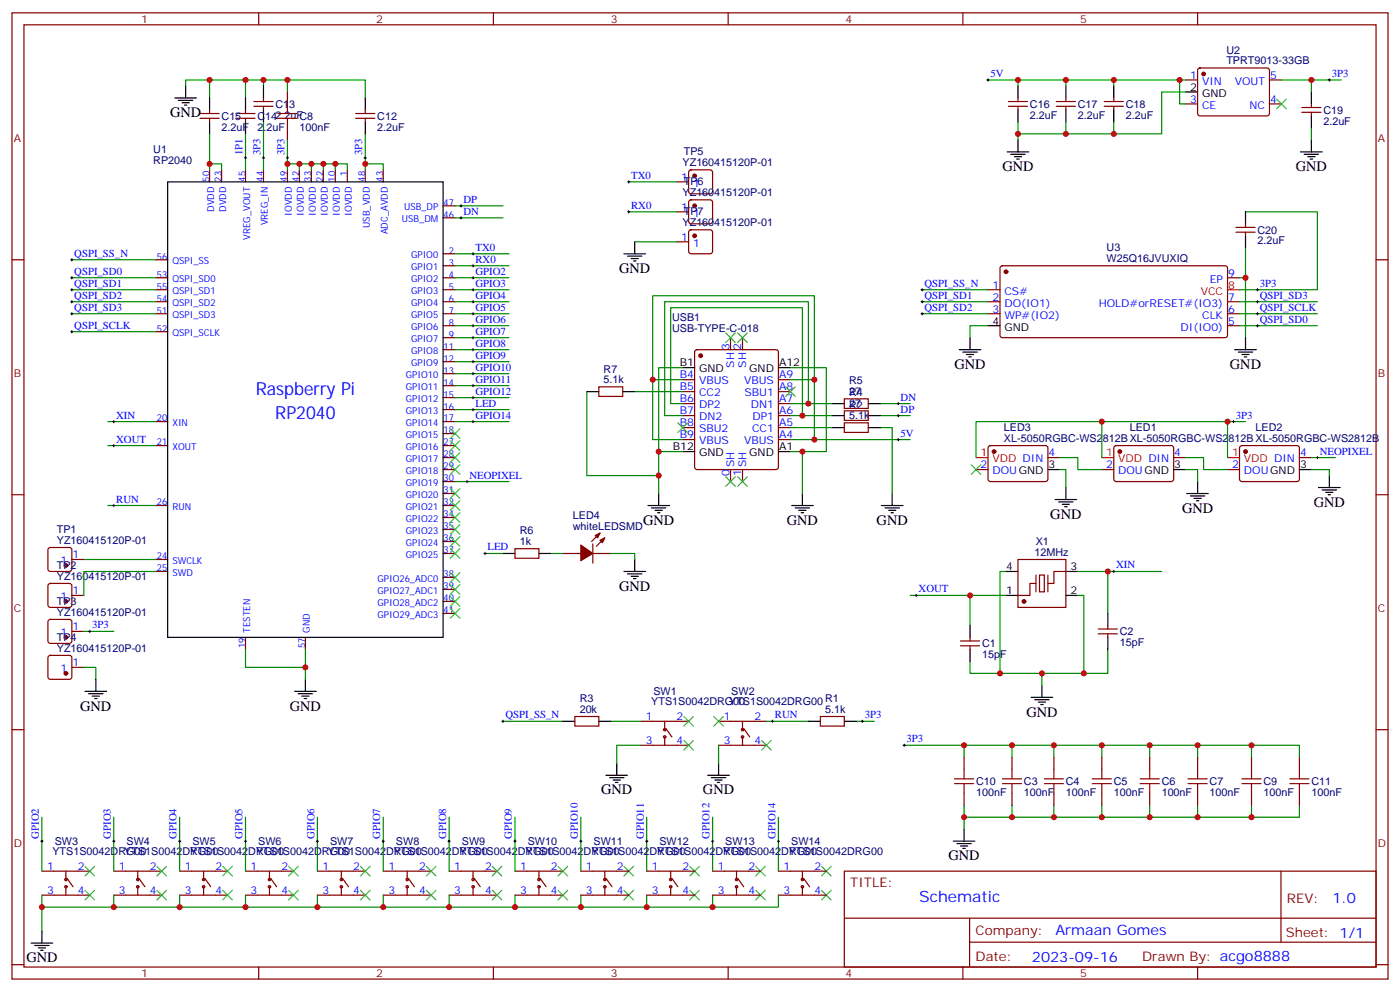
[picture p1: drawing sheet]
<svg xmlns="http://www.w3.org/2000/svg" width="412mm" height="292mm" viewBox="0 0 412 292" stroke-linecap="round" stroke-linejoin="round" font-family="sans-serif">
<defs><g id="words">
<g font-size="5.3" fill="#00f">
<text x="75.3" y="116.1">Raspberry Pi</text>
<text x="81.1" y="123.2">RP2040</text>
</g>
<text font-size="4.6" fill="#00f" x="270.8" y="265.4">Schematic</text>
<g font-size="4.2">
<text x="50.1" y="34.5">GND</text>
<text x="295.3" y="50.3">GND</text>
<text x="381.7" y="50.3">GND</text>
<text x="182.4" y="80.3">GND</text>
<text x="281.2" y="108.5">GND</text>
<text x="362.3" y="108.5">GND</text>
<text x="387" y="149.1">GND</text>
<text x="189.4" y="154.4">GND</text>
<text x="231.8" y="154.4">GND</text>
<text x="258.2" y="154.4">GND</text>
<text x="309.4" y="152.6">GND</text>
<text x="348.2" y="150.9">GND</text>
<text x="182.4" y="173.8">GND</text>
<text x="23.6" y="209.1">GND</text>
<text x="85.4" y="209.1">GND</text>
<text x="302.3" y="210.9">GND</text>
<text x="177.1" y="233.8">GND</text>
<text x="207.1" y="233.8">GND</text>
<text x="279.4" y="253.2">GND</text>
<text x="7.8" y="283.2">GND</text>
</g>
<g font-size="4.2" fill="#00f">
<text x="392.5" y="265.6">1.0</text>
<text x="310.9" y="275.2">Armaan Gomes</text>
<text x="304" y="283">2023-09-16</text>
</g>
<g font-size="3.9" fill="#800">
<text x="250.5" y="260.9">TITLE:</text>
<text x="379.1" y="265.6">REV:</text>
<text x="287.4" y="275.1">Company:</text>
<text x="378.7" y="275.8">Sheet: 1/1</text>
<text x="287.4" y="282.8">Date:</text>
<text x="336.4" y="282.9">Drawn By: acgo8888</text>
</g>
<g font-size="3.2" fill="#800">
<text x="41.6" y="6.8">1</text>
<text x="110.8" y="6.8">2</text>
<text x="179.9" y="6.8">3</text>
<text x="249.1" y="6.8">4</text>
<text x="318.2" y="6.8">5</text>
<text x="4.1" y="41.9">A</text>
<text x="405.9" y="41.9">A</text>
<text x="4.1" y="111">B</text>
<text x="405.9" y="111">B</text>
<text x="4.1" y="180.2">C</text>
<text x="405.9" y="180.2">C</text>
<text x="4.1" y="249.3">D</text>
<text x="405.9" y="249.3">D</text>
<text x="41.6" y="287.6">1</text>
<text x="110.8" y="287.6">2</text>
<text x="179.9" y="287.6">3</text>
<text x="249.1" y="287.6">4</text>
<text x="318.2" y="287.6">5</text>
</g>
<g font-size="3.2" fill="#000080">
<text x="361.3" y="15.8">U2</text>
<text x="361.3" y="18.9">TPRT9013-33GB</text>
<text x="65.3" y="35.3">C15</text>
<text x="75.8" y="35.3">C142.2uFC8</text>
<text x="81.1" y="31.8">C13</text>
<text x="111.1" y="35.3">C12</text>
<text x="303.4" y="34.9">2.2uF</text>
<text x="303.4" y="31.8">C16</text>
<text x="317.5" y="34.9">2.2uF</text>
<text x="317.5" y="31.8">C17</text>
<text x="331.6" y="34.9">2.2uF</text>
<text x="331.6" y="31.8">C18</text>
<text x="389.8" y="33.5">C19</text>
<text x="65.3" y="38.4">2.2uF</text>
<text x="75.8" y="38.4">2.2uF</text>
<text x="88.2" y="38.4">100nF</text>
<text x="111.1" y="38.4">2.2uF</text>
<text x="389.8" y="36.7">2.2uF</text>
<text x="45.2" y="45">U1</text>
<text x="201.4" y="45.8">TP5</text>
<text x="45.2" y="48.2">RP2040</text>
<text x="201.1" y="48.9">YZ160415120P-01</text>
<text x="201.1" y="57.7">YZ160415120P-01</text>
<text x="201.4" y="54.6">TP6</text>
<text x="201.4" y="63.4">TP7</text>
<text x="201.1" y="66.6">YZ160415120P-01</text>
<text x="370.4" y="71.9">2.2uF</text>
<text x="370.4" y="68.8">C20</text>
<text x="326" y="77.2">W25Q16JVUXIQ</text>
<text x="326" y="74">U3</text>
<text x="198" y="94.4">USB1</text>
<text x="198" y="97.6">USB-TYPE-C-018</text>
<text x="177.8" y="112.8">5.1k</text>
<text x="177.8" y="109.7">R7</text>
<text x="250.1" y="113.1">R5</text>
<text x="250.1" y="119.8">27</text>
<text x="250.1" y="116.6">R4</text>
<text x="250.1" y="116.3">27</text>
<text x="250.1" y="123.4">5.1k</text>
<text x="250.1" y="120.2">R2</text>
<text x="295.7" y="130">XL-5050RGBC-WS2812BXL-5050RGBC-WS2812BXL-5050RGBC-WS2812B</text>
<text x="295.7" y="126.7">LED3</text>
<text x="332.8" y="126.7">LED1</text>
<text x="369.8" y="126.7">LED2</text>
<text x="168.7" y="155.8">whiteLEDSMD</text>
<text x="168.7" y="152.6">LED4</text>
<text x="16.7" y="160.1">YZ160415120P-01</text>
<text x="16.7" y="156.8">TP1</text>
<text x="153.1" y="160.4">1k</text>
<text x="153.1" y="157.2">R6</text>
<text x="305.1" y="160.4">X1</text>
<text x="16.7" y="167.4">TP2</text>
<text x="304.7" y="163.6">12MHz</text>
<text x="16.7" y="170.6">YZ160415120P-01</text>
<text x="16.7" y="178">TP3</text>
<text x="16.7" y="181.2">YZ160415120P-01</text>
<text x="16.7" y="191.8">YZ160415120P-01</text>
<text x="16.7" y="188.6">TP4</text>
<text x="289.3" y="190.5">C1</text>
<text x="329.8" y="190.2">15pF</text>
<text x="329.8" y="186.9">C2</text>
<text x="289.3" y="193.7">15pF</text>
<text x="170.8" y="209.8">20k</text>
<text x="170.8" y="206.7">R3</text>
<text x="191.8" y="207.6">YTS1S0042DRG00</text>
<text x="192.5" y="204.5">SW1</text>
<text x="214.8" y="207.6">YTS1S0042DRG00</text>
<text x="215.4" y="204.5">SW2</text>
<text x="243.1" y="209.8">5.1k</text>
<text x="243.1" y="206.7">R1</text>
<text x="287.5" y="231.1">C10</text>
<text x="301.6" y="231.1">C3</text>
<text x="314" y="231.1">C4</text>
<text x="328.1" y="231.1">C5</text>
<text x="342.2" y="231.1">C6</text>
<text x="356.3" y="231.1">C7</text>
<text x="372.2" y="231.1">C9</text>
<text x="386.3" y="231.1">C11</text>
<text x="287.5" y="234.2">100nF</text>
<text x="301.6" y="234.2">100nF</text>
<text x="314" y="234.2">100nF</text>
<text x="328.1" y="234.2">100nF</text>
<text x="342.2" y="234.2">100nF</text>
<text x="356.3" y="234.2">100nF</text>
<text x="372.2" y="234.2">100nF</text>
<text x="386.3" y="234.2">100nF</text>
<text x="15.4" y="251.7">YTS1S0042DRG00</text>
<text x="16.1" y="248.6">SW3</text>
<text x="36.6" y="251.7">YTS1S0042DRG00</text>
<text x="37.3" y="248.6">SW4</text>
<text x="56" y="251.7">YTS1S0042DRG00</text>
<text x="56.7" y="248.6">SW5</text>
<text x="75.4" y="251.7">YTS1S0042DRG00</text>
<text x="76.1" y="248.6">SW6</text>
<text x="96.6" y="251.7">YTS1S0042DRG00</text>
<text x="97.2" y="248.6">SW7</text>
<text x="116" y="251.7">YTS1S0042DRG00</text>
<text x="116.6" y="248.6">SW8</text>
<text x="135.4" y="251.7">YTS1S0042DRG00</text>
<text x="136" y="248.6">SW9</text>
<text x="154.8" y="251.7">YTS1S0042DRG00</text>
<text x="155.5" y="248.6">SW10</text>
<text x="174.2" y="251.7">YTS1S0042DRG00</text>
<text x="174.9" y="248.6">SW11</text>
<text x="193.6" y="251.7">YTS1S0042DRG00</text>
<text x="194.3" y="248.6">SW12</text>
<text x="213" y="251.7">YTS1S0042DRG00</text>
<text x="213.7" y="248.6">SW13</text>
<text x="232.4" y="251.7">YTS1S0042DRG00</text>
<text x="233.1" y="248.6">SW14</text>
</g>
<g font-size="3.2" fill="#00f">
<text x="291.7" y="22.6">5V</text>
<text x="350.6" y="23.2">1</text>
<text x="374.1" y="23.2">5</text>
<text x="392.3" y="22.6">3P3</text>
<text x="354.1" y="24.9">VIN</text>
<text x="363.7" y="24.9">VOUT</text>
<text x="350.6" y="30.2">3</text>
<text x="354.1" y="32">CE</text>
<text x="368" y="32">NC</text>
<text x="374.1" y="30.2">4</text>
<text x="71.4" y="45.8" transform="rotate(-90 71.4 45.8)">1P1</text>
<text x="76.7" y="45.8" transform="rotate(-90 76.7 45.8)">3P3</text>
<text x="83.8" y="45.8" transform="rotate(-90 83.8 45.8)">3P3</text>
<text x="106.7" y="45.8" transform="rotate(-90 106.7 45.8)">3P3</text>
<text x="185.9" y="52.6">TX0</text>
<text x="200.7" y="53.2">1</text>
<text x="136.5" y="59.7">DP</text>
<text x="204.2" y="54.9">1</text>
<text x="136.5" y="63.2">DN</text>
<text x="185.9" y="61.5">RX0</text>
<text x="200.7" y="62">1</text>
<text x="204.2" y="63.7">1</text>
<text x="200.7" y="70.8">1</text>
<text x="21.9" y="75.6">QSPI_SS_N</text>
<text x="140.1" y="77.3">RX0</text>
<text x="140.1" y="73.8">TX0</text>
<text x="204.2" y="72.6">1</text>
<text x="21.9" y="80.9">QSPI_SD0</text>
<text x="140.1" y="80.9">GPIO2</text>
<text x="356.4" y="83.1">EP</text>
<text x="361.8" y="81.4">9</text>
<text x="21.9" y="84.4">QSPI_SD1</text>
<text x="21.9" y="87.9">QSPI_SD2</text>
<text x="140.1" y="84.4">GPIO3</text>
<text x="140.1" y="87.9">GPIO4</text>
<text x="272.3" y="84.4">QSPI_SS_N</text>
<text x="272.3" y="87.9">QSPI_SD1</text>
<text x="292.4" y="84.9">1</text>
<text x="292.4" y="88.4">2</text>
<text x="295.9" y="86.7">CS#</text>
<text x="361.8" y="88.4">7</text>
<text x="371.1" y="84.4">3P3</text>
<text x="371.1" y="87.9">QSPI_SD3</text>
<text x="21.9" y="91.4">QSPI_SD3</text>
<text x="140.1" y="91.4">GPIO5</text>
<text x="140.1" y="95">GPIO6</text>
<text x="272.3" y="91.4">QSPI_SD2</text>
<text x="292.4" y="92">3</text>
<text x="295.9" y="90.2">DO(IO1)</text>
<text x="295.9" y="93.7">WP#(IO2)</text>
<text x="323.7" y="90.2">HOLD#orRESET#(IO3)</text>
<text x="354.1" y="93.7">CLK</text>
<text x="361.8" y="95.5">5</text>
<text x="361.8" y="92">6</text>
<text x="371.1" y="91.4">QSPI_SCLK</text>
<text x="371.1" y="95">QSPI_SD0</text>
<text x="21.9" y="96.7">QSPI_SCLK</text>
<text x="140.1" y="98.5">GPIO7</text>
<text x="347.8" y="97.3">DI(IO0)</text>
<text x="140.1" y="102">GPIO8</text>
<text x="140.1" y="105.6">GPIO9</text>
<text x="214.8" y="102.9" transform="rotate(-90 214.8 102.9)">3</text>
<text x="218.4" y="102.9" transform="rotate(-90 218.4 102.9)">2</text>
<text x="140.1" y="109.1">GPIO10</text>
<text x="140.1" y="112.6">GPIO11</text>
<text x="200.2" y="111.4">B4</text>
<text x="205.9" y="113.1">VBUS</text>
<text x="216.3" y="108.2" transform="rotate(-90 216.3 108.2)">SH</text>
<text x="219.2" y="113.1">VBUS</text>
<text x="219.8" y="108.2" transform="rotate(-90 219.8 108.2)">SH</text>
<text x="229.5" y="111.4">A9</text>
<text x="140.1" y="119.7">LED</text>
<text x="140.1" y="116.1">GPIO12</text>
<text x="200.2" y="114.9">B5</text>
<text x="200.2" y="118.4">B6</text>
<text x="205.9" y="116.7">CC2</text>
<text x="219.3" y="116.7">SBU1</text>
<text x="229.5" y="118.4">A7</text>
<text x="229.5" y="114.9">A8</text>
<text x="265.3" y="117.9">DN</text>
<text x="34.2" y="123.2">XIN</text>
<text x="140.1" y="123.2">GPIO14</text>
<text x="200.2" y="122">B7</text>
<text x="200.2" y="125.5">B8</text>
<text x="205.9" y="120.2">DP2</text>
<text x="205.9" y="123.7">DN2</text>
<text x="221.2" y="120.2">DN1</text>
<text x="221.6" y="123.7">DP1</text>
<text x="229.5" y="125.5">A5</text>
<text x="229.5" y="122">A6</text>
<text x="265.3" y="121.4">DP</text>
<text x="364.1" y="123.2">3P3</text>
<text x="34.2" y="130.2">XOUT</text>
<text x="200.2" y="129">B9</text>
<text x="205.9" y="127.2">SBU2</text>
<text x="205.9" y="130.8">VBUS</text>
<text x="219.2" y="130.8">VBUS</text>
<text x="221.6" y="127.2">CC1</text>
<text x="229.5" y="129">A4</text>
<text x="265.3" y="128.5">5V</text>
<text x="216.3" y="137.5" transform="rotate(-90 216.3 137.5)">SH</text>
<text x="219.8" y="137.5" transform="rotate(-90 219.8 137.5)">SH</text>
<text x="288.8" y="137.8">2</text>
<text x="308.9" y="134.3">4</text>
<text x="325.9" y="137.8">2</text>
<text x="345.9" y="134.3">4</text>
<text x="362.9" y="137.8">2</text>
<text x="382.9" y="134.3">4</text>
<text x="388.8" y="133.8">NEOPIXEL</text>
<text x="138.3" y="140.8">NEOPIXEL</text>
<text x="214.8" y="140.2" transform="rotate(-90 214.8 140.2)">0</text>
<text x="218.4" y="140.2" transform="rotate(-90 218.4 140.2)">1</text>
<text x="292.3" y="139.6">DOUGND</text>
<text x="329.4" y="139.6">DOUGND</text>
<text x="366.4" y="139.6">DOUGND</text>
<text x="34.2" y="147.9">RUN</text>
<text x="143.6" y="162">LED</text>
<text x="17.8" y="166.1">1</text>
<text x="21.3" y="164.3">1</text>
<text x="328.8" y="167.3">XIN</text>
<text x="17.8" y="176.6">1</text>
<text x="21.3" y="174.9">1</text>
<text x="270.6" y="174.3">XOUT</text>
<text x="21.3" y="185.5">1</text>
<text x="27.2" y="184.9">3P3</text>
<text x="17.8" y="187.2">1</text>
<text x="17.8" y="197.8">1</text>
<text x="21.3" y="196">1</text>
<text x="148.9" y="211.4">QSPI_SS_N</text>
<text x="190.2" y="211.9">1</text>
<text x="199.3" y="211.9">2</text>
<text x="213.2" y="211.9">1</text>
<text x="222.2" y="211.9">2</text>
<text x="228.2" y="211.4">RUN</text>
<text x="254.7" y="211.4">3P3</text>
<text x="190.2" y="219">3</text>
<text x="199.3" y="219">4</text>
<text x="213.2" y="219">3</text>
<text x="222.2" y="219">4</text>
<text x="267.1" y="218.4">3P3</text>
<text x="11.5" y="246.8" transform="rotate(-90 11.5 246.8)">GPIO2</text>
<text x="32.6" y="246.8" transform="rotate(-90 32.6 246.8)">GPIO3</text>
<text x="52" y="246.8" transform="rotate(-90 52 246.8)">GPIO4</text>
<text x="71.4" y="246.8" transform="rotate(-90 71.4 246.8)">GPIO5</text>
<text x="92.6" y="246.8" transform="rotate(-90 92.6 246.8)">GPIO6</text>
<text x="112" y="246.8" transform="rotate(-90 112 246.8)">GPIO7</text>
<text x="131.4" y="246.8" transform="rotate(-90 131.4 246.8)">GPIO8</text>
<text x="150.8" y="246.8" transform="rotate(-90 150.8 246.8)">GPIO9</text>
<text x="170.2" y="246.8" transform="rotate(-90 170.2 246.8)">GPIO10</text>
<text x="189.6" y="246.8" transform="rotate(-90 189.6 246.8)">GPIO11</text>
<text x="209" y="246.8" transform="rotate(-90 209 246.8)">GPIO12</text>
<text x="228.4" y="246.8" transform="rotate(-90 228.4 246.8)">GPIO14</text>
<text x="13.9" y="256">1</text>
<text x="22.9" y="256">2</text>
<text x="35" y="256">1</text>
<text x="44.1" y="256">2</text>
<text x="54.4" y="256">1</text>
<text x="63.5" y="256">2</text>
<text x="73.8" y="256">1</text>
<text x="82.9" y="256">2</text>
<text x="95" y="256">1</text>
<text x="104.1" y="256">2</text>
<text x="114.4" y="256">1</text>
<text x="123.5" y="256">2</text>
<text x="133.8" y="256">1</text>
<text x="142.9" y="256">2</text>
<text x="153.2" y="256">1</text>
<text x="162.3" y="256">2</text>
<text x="172.6" y="256">1</text>
<text x="181.7" y="256">2</text>
<text x="192" y="256">1</text>
<text x="201.1" y="256">2</text>
<text x="211.4" y="256">1</text>
<text x="220.5" y="256">2</text>
<text x="230.8" y="256">1</text>
<text x="239.9" y="256">2</text>
<text x="13.9" y="263.1">3</text>
<text x="22.9" y="263.1">4</text>
<text x="35" y="263.1">3</text>
<text x="44.1" y="263.1">4</text>
<text x="54.4" y="263.1">3</text>
<text x="63.5" y="263.1">4</text>
<text x="73.8" y="263.1">3</text>
<text x="82.9" y="263.1">4</text>
<text x="95" y="263.1">3</text>
<text x="104.1" y="263.1">4</text>
<text x="114.4" y="263.1">3</text>
<text x="123.5" y="263.1">4</text>
<text x="133.8" y="263.1">3</text>
<text x="142.9" y="263.1">4</text>
<text x="153.2" y="263.1">3</text>
<text x="162.3" y="263.1">4</text>
<text x="172.6" y="263.1">3</text>
<text x="181.7" y="263.1">4</text>
<text x="192" y="263.1">3</text>
<text x="201.1" y="263.1">4</text>
<text x="211.4" y="263.1">3</text>
<text x="220.5" y="263.1">4</text>
<text x="230.8" y="263.1">3</text>
<text x="239.9" y="263.1">4</text>
</g>
<g font-size="3.2">
<text x="350.6" y="26.7">2</text>
<text x="354.1" y="28.5">GND</text>
<text x="292.4" y="95.5">4</text>
<text x="295.9" y="97.3">GND</text>
<text x="200.2" y="107.8">B1</text>
<text x="229.5" y="107.8">A12</text>
<text x="205.9" y="109.6">GND</text>
<text x="220.7" y="109.6">GND</text>
<text x="198.2" y="132.5">B12</text>
<text x="205.9" y="134.3">GND</text>
<text x="220.7" y="134.3">GND</text>
<text x="229.5" y="132.5">A1</text>
<text x="308.9" y="137.8">3</text>
<text x="345.9" y="137.8">3</text>
<text x="382.9" y="137.8">3</text>
<text x="296.4" y="167.8">4</text>
<text x="315.4" y="167.8">3</text>
<text x="296.4" y="174.9">1</text>
<text x="315.4" y="174.9">2</text>
</g>
<g font-size="3.2" fill="#f00">
<text x="353.7" y="86.7">VCC</text>
<text x="361.8" y="84.9">8</text>
<text x="288.8" y="134.3">1</text>
<text x="292.3" y="136.1">VDD DIN</text>
<text x="325.9" y="134.3">1</text>
<text x="329.4" y="136.1">VDD DIN</text>
<text x="362.9" y="134.3">1</text>
<text x="366.4" y="136.1">VDD DIN</text>
</g>
<g font-size="2.8" fill="#00f">
<text x="61.7" y="53.4" transform="rotate(-90 61.7 53.4)">50</text>
<text x="65.2" y="53.4" transform="rotate(-90 65.2 53.4)">23</text>
<text x="72.3" y="53.4" transform="rotate(-90 72.3 53.4)">45</text>
<text x="77.6" y="53.4" transform="rotate(-90 77.6 53.4)">44</text>
<text x="84.6" y="53.4" transform="rotate(-90 84.6 53.4)">49</text>
<text x="88.2" y="53.4" transform="rotate(-90 88.2 53.4)">42</text>
<text x="91.7" y="53.4" transform="rotate(-90 91.7 53.4)">33</text>
<text x="95.2" y="53.4" transform="rotate(-90 95.2 53.4)">22</text>
<text x="98.7" y="53.4" transform="rotate(-90 98.7 53.4)">10</text>
<text x="102.3" y="51.9" transform="rotate(-90 102.3 51.9)">1</text>
<text x="107.6" y="53.4" transform="rotate(-90 107.6 53.4)">48</text>
<text x="112.9" y="53.4" transform="rotate(-90 112.9 53.4)">43</text>
<text x="63.1" y="62.3" transform="rotate(-90 63.1 62.3)">DVDD</text>
<text x="66.6" y="62.3" transform="rotate(-90 66.6 62.3)">DVDD</text>
<text x="86" y="63.5" transform="rotate(-90 86 63.5)">IOVDD</text>
<text x="89.5" y="63.5" transform="rotate(-90 89.5 63.5)">IOVDD</text>
<text x="93" y="63.5" transform="rotate(-90 93 63.5)">IOVDD</text>
<text x="96.6" y="63.5" transform="rotate(-90 96.6 63.5)">IOVDD</text>
<text x="100.1" y="63.5" transform="rotate(-90 100.1 63.5)">IOVDD</text>
<text x="103.6" y="63.5" transform="rotate(-90 103.6 63.5)">IOVDD</text>
<text x="118.4" y="65.4">USB_DM</text>
<text x="119" y="61.9">USB_DP</text>
<text x="130.6" y="60.5">47</text>
<text x="130.6" y="64.1">46</text>
<text x="73.6" y="70.5" transform="rotate(-90 73.6 70.5)">VREG_VOUT</text>
<text x="78.9" y="66.3" transform="rotate(-90 78.9 66.3)">VREG_IN</text>
<text x="108.9" y="67.1" transform="rotate(-90 108.9 67.1)">USB_VDD</text>
<text x="114.2" y="69" transform="rotate(-90 114.2 69)">ADC_AVDD</text>
<text x="46.2" y="76.4">56</text>
<text x="50.8" y="77.8">QSPI_SS</text>
<text x="121.1" y="76">GPIO0</text>
<text x="132.2" y="74.6">2</text>
<text x="46.2" y="81.7">53</text>
<text x="50.8" y="83.1">QSPI_SD0</text>
<text x="121.1" y="83.1">GPIO2</text>
<text x="121.1" y="79.5">GPIO1</text>
<text x="132.2" y="81.7">4</text>
<text x="132.2" y="78.2">3</text>
<text x="46.2" y="85.2">55</text>
<text x="46.2" y="88.8">54</text>
<text x="50.8" y="86.6">QSPI_SD1</text>
<text x="121.1" y="86.6">GPIO3</text>
<text x="132.2" y="88.8">6</text>
<text x="132.2" y="85.2">5</text>
<text x="46.2" y="92.3">51</text>
<text x="50.8" y="90.1">QSPI_SD2</text>
<text x="50.8" y="93.6">QSPI_SD3</text>
<text x="121.1" y="93.6">GPIO5</text>
<text x="121.1" y="90.1">GPIO4</text>
<text x="132.2" y="95.8">8</text>
<text x="132.2" y="92.3">7</text>
<text x="46.2" y="97.6">52</text>
<text x="50.8" y="98.9">QSPI_SCLK</text>
<text x="121.1" y="100.7">GPIO7</text>
<text x="121.1" y="97.2">GPIO6</text>
<text x="132.2" y="99.3">9</text>
<text x="121.1" y="107.8">GPIO9</text>
<text x="121.1" y="104.2">GPIO8</text>
<text x="130.6" y="106.4">12</text>
<text x="130.6" y="102.9">11</text>
<text x="119.6" y="111.3">GPIO10</text>
<text x="130.6" y="113.5">14</text>
<text x="130.6" y="109.9">13</text>
<text x="119.6" y="118.3">GPIO12</text>
<text x="119.6" y="114.8">GPIO11</text>
<text x="130.6" y="117">15</text>
<text x="46.2" y="124">20</text>
<text x="50.8" y="125.4">XIN</text>
<text x="119.6" y="125.4">GPIO14</text>
<text x="119.6" y="121.9">GPIO13</text>
<text x="130.6" y="124">17</text>
<text x="130.6" y="120.5">16</text>
<text x="46.2" y="131.1">21</text>
<text x="119.6" y="128.9">GPIO15</text>
<text x="130.6" y="131.1">27</text>
<text x="130.6" y="127.6">18</text>
<text x="50.8" y="132.5">XOUT</text>
<text x="119.6" y="136">GPIO17</text>
<text x="119.6" y="132.5">GPIO16</text>
<text x="130.6" y="134.6">28</text>
<text x="119.6" y="143">GPIO19</text>
<text x="119.6" y="139.5">GPIO18</text>
<text x="130.6" y="141.7">30</text>
<text x="130.6" y="138.1">29</text>
<text x="46.2" y="148.7">26</text>
<text x="119.6" y="146.6">GPIO20</text>
<text x="130.6" y="148.7">32</text>
<text x="130.6" y="145.2">31</text>
<text x="50.8" y="150.1">RUN</text>
<text x="119.6" y="153.6">GPIO22</text>
<text x="119.6" y="150.1">GPIO21</text>
<text x="130.6" y="155.8">35</text>
<text x="130.6" y="152.3">34</text>
<text x="119.6" y="160.7">GPIO24</text>
<text x="119.6" y="157.1">GPIO23</text>
<text x="130.6" y="159.3">36</text>
<text x="46.2" y="164.6">24</text>
<text x="50.8" y="166">SWCLK</text>
<text x="119.6" y="164.2">GPIO25</text>
<text x="130.6" y="162.8">37</text>
<text x="46.2" y="168.1">25</text>
<text x="50.8" y="169.5">SWD</text>
<text x="111.2" y="171.3">GPIO26_ADC0</text>
<text x="130.6" y="173.4">39</text>
<text x="130.6" y="169.9">38</text>
<text x="111.2" y="178.3">GPIO28_ADC2</text>
<text x="111.2" y="174.8">GPIO27_ADC1</text>
<text x="130.6" y="177">40</text>
<text x="111.2" y="181.8">GPIO29_ADC3</text>
<text x="130.6" y="180.5">41</text>
<text x="72.3" y="190.7" transform="rotate(-90 72.3 190.7)">19</text>
<text x="73.6" y="186.2" transform="rotate(-90 73.6 186.2)">TESTEN</text>
<text x="89.9" y="190.7" transform="rotate(-90 89.9 190.7)">57</text>
<text x="91.3" y="186.2" transform="rotate(-90 91.3 186.2)">GND</text>
</g>
</g></defs>
<g fill="none" stroke="#870000" stroke-width=".35">
<path d="M3.5 3.8h405.4v284.3h-405.4zM7.1 7.3h398.2v277.3h-398.2zM76.2 3.8v3.5M145.3 3.8v3.5M214.5 3.8v3.5M283.6 3.8v3.5M352.8 3.8v3.5M58.9 34.8h5.7M58.9 33.4h5.7M61.7 32.3v1.1M61.7 34.8v1.1M69.5 34.8h5.6"/>
<path d="M69.5 33.4h5.6M72.3 32.3v1.1M72.3 34.8v1.1M74.8 31.3h5.6M74.8 29.9h5.6M77.6 28.8v1.1M77.6 31.3v1M84.7 27.1v3.5M84.7 37.6v3.6M104.8 34.8h5.6M104.8 33.4h5.6M107.6 32.3v1.1"/>
<path d="M107.6 34.8v1.1M297 31.3h5.7M297 29.9h5.7M299.9 28.8v1.1M299.9 31.3v1M311.1 31.3h5.7M311.1 29.9h5.7M314 28.8v1.1M314 31.3v1M325.3 31.3h5.6M325.3 29.9h5.6M328.1 28.8v1.1"/>
<path d="M328.1 31.3v1M349.2 23.5h3.6M349.2 30.6h3.6M353 20.2l.5-.2 20 .1 .4 .6v13l-.7 .4-20-.1-.4-.6v-12.7zM373.9 23.5h3.6M373.9 30.6h3.6M383.5 33.1h5.6M383.5 31.6h5.6M386.3 30.6v1M386.3 33.1v1M61.7 50v3.5M65.3 50v3.5"/>
<path d="M72.3 50v3.5M77.6 50v3.5M84.7 50v3.5M88.2 50v3.5M91.7 50v3.5M95.2 50v3.5M98.8 50v3.5M102.3 50v3.5M107.6 50v3.5M112.9 50v3.5M199.3 53.5h3.5M203.1 50.2l.5-.2h5.6l.5 .2 .2 .5v5.6l-.2 .5-.5 .2h-5.6l-.5-.2-.3-.5v-5.6z"/>
<path d="M203.1 59l.5-.2h5.6l.5 .2 .2 .5v5.7l-.2 .5-.5 .2h-5.6l-.5-.3-.3-.4v-5.7zM3.5 76.4h3.6M45.9 76.4h3.5M130.5 60.6h3.6M130.5 64.1h3.6M130.5 78.2h3.6M130.5 74.7h3.6M199.3 62.3h3.5M199.3 71.2h3.5M203.1 67.8l.5-.2h5.6l.5 .2 .2 .5v5.7l-.2 .5-.5 .2h-5.6l-.5-.3-.3-.4v-5.7zM294.8 78.4l.5-.2 65.9 .1 .4 .6-.1 20-.6 .5-65.9-.1-.4-.6v-19.8zM364.1 68.3h5.6"/>
<path d="M364.1 66.9h5.6M366.9 65.9v1M366.9 68.3v1.1M405.3 76.4h3.6M45.9 92.3h3.5M45.9 88.8h3.5M45.9 85.3h3.5M45.9 81.7h3.5M45.9 97.6h3.5M130.5 99.4h3.6M130.5 95.8h3.6M130.5 92.3h3.6"/>
<path d="M130.5 88.8h3.6M130.5 85.3h3.6M130.5 81.7h3.6M215.2 99.4v3.5M218.7 99.4v3.5M291 92.3h3.6M291 88.8h3.6M291 85.3h3.6M361.6 95.8h3.5M361.6 92.3h3.5M361.6 88.8h3.5M361.6 81.7h3.5"/>
<path d="M130.5 117h3.6M130.5 113.5h3.6M130.5 110h3.6M130.5 106.4h3.6M130.5 102.9h3.6M176.4 113.8h7v2.9h-7zM201.1 111.7h3.5M201.1 115.3h3.5M201.1 118.8h3.5M204.8 103.1l.5-.2h23.3l.5 .2 .2 .5v33.9l-.2 .5-.5 .2h-23.3l-.5-.3-.2-.4v-33.9zM229.3 111.7h3.5M229.3 115.3h3.5"/>
<path d="M229.3 118.8h3.5M248.7 117.4h7.1v2.8h-7.1zM45.9 131.1h3.5M45.9 124.1h3.5M130.5 138.2h3.6M130.5 134.7h3.6M130.5 131.1h3.6M130.5 124.1h3.6M130.5 127.6h3.6M130.5 120.5h3.6M201.1 122.3h3.5M201.1 125.8h3.5"/>
<path d="M201.1 129.4h3.5M215.2 138.2v3.5M218.7 138.2v3.5M229.3 122.3h3.5M229.3 125.8h3.5M229.3 129.4h3.5M248.7 124.4h7.1v2.8h-7.1zM248.7 120.9h7.1v2.8h-7.1zM287.5 138.2h3.5M291.3 131.3l.4-.2 16.5 .1 .5 .6-.1 9.5-.6 .4-16.5-.1-.5-.6v-9.2zM308.7 134.7h3.5M324.6 138.2h3.5"/>
<path d="M328.3 131.3l.5-.2 16.5 .1 .4 .6v9.5l-.7 .4-16.5-.1-.4-.6v-9.2zM345.7 134.7h3.5M361.6 138.2h3.5M365.4 131.3l.4-.2 16.5 .1 .5 .6-.1 9.5-.6 .4-16.5-.1-.5-.6v-9.2zM382.8 134.7h3.5M3.5 145.6h3.6M45.9 148.8h3.5M130.5 159.3h3.6M130.5 155.8h3.6M130.5 152.3h3.6M130.5 148.8h3.6M130.5 145.2h3.6"/>
<path d="M130.5 141.7h3.6M176.7 156.9l-2.4 2.4M178.2 158.3l-2.5 2.5M405.3 145.6h3.6M14.3 161.3l.5-.2h5.7l.5 .2 .2 .5v5.7l-.3 .5-.4 .2h-5.7l-.5-.3-.2-.4v-5.7zM14.3 171.9l.5-.2h5.7l.5 .2 .2 .5v5.6l-.3 .5-.4 .3h-5.7l-.5-.3-.2-.5v-5.6zM21.2 164.6h3.5M21.2 175.2h3.5M45.9 168.2h3.5M45.9 164.6h3.5M130.5 177h3.6M130.5 173.5h3.6"/>
<path d="M130.5 169.9h3.6M130.5 162.9h3.6M151.7 161.5h7v2.8h-7zM165.8 162.9h5.3M174.6 162.9h5.3M174.6 160.1v5.6M299.9 164.6h14.1v14.2h-14.1zM305.2 171.7h-1.8v3.5h-3.5M306.2 169.2h1.4v5h-1.4zM314 168.2h-3.6v3.5h-1.7M14.3 182.5l.5-.2h5.7l.5 .2 .2 .5v5.6l-.3 .5-.4 .2h-5.7l-.5-.2-.2-.5v-5.6zM14.3 193.1l.5-.2h5.7l.5 .2 .2 .5v5.6l-.3 .5-.4 .2h-5.7l-.5-.2-.2-.5v-5.6z"/>
<path d="M21.2 185.8h3.5M21.2 196.4h3.5M72.3 187.6v3.5M90 187.6v3.5M130.5 180.5h3.6M282.9 190h5.7M282.9 188.6h5.7M285.8 187.6v1M285.8 190v1.1M323.5 186.5h5.6M323.5 185.1h5.6M326.3 184v1.1"/>
<path d="M326.3 186.5v1.1M3.5 214.7h3.6M169.3 210.9h7.1v2.8h-7.1zM188.7 219.3h14.1M188.7 212.3h14.1M195.8 212.3v2.4M195.8 216.9v2.4M196.1 214.4l1.8 2.5M211.7 219.3h14.1M211.7 212.3h14.1M218.7 212.3v2.4M218.7 216.9v2.4"/>
<path d="M219.1 214.4l1.7 2.5M241.7 210.9h7v2.8h-7zM405.3 214.7h3.6M284 222.8v3.6M284 233.4v3.6M298.1 222.8v3.6M298.1 233.4v3.6M310.4 222.8v3.6M310.4 233.4v3.6M324.6 222.8v3.6M324.6 233.4v3.6M338.7 222.8v3.6"/>
<path d="M338.7 233.4v3.6M352.8 222.8v3.6M352.8 233.4v3.6M368.7 222.8v3.6M368.7 233.4v3.6M382.8 222.8v3.6M382.8 233.4v3.6M12.3 256.4h14.2M19.4 256.4v2.4M19.8 258.5l1.7 2.4M33.5 256.4h14.1M40.6 256.4v2.4"/>
<path d="M40.9 258.5l1.8 2.4M52.9 256.4h14.1M60 256.4v2.4M60.3 258.5l1.8 2.4M72.3 256.4h14.1M79.4 256.4v2.4M79.7 258.5l1.8 2.4M93.5 256.4h14.1M100.5 256.4v2.4M100.9 258.5l1.8 2.4M112.9 256.4h14.1M119.9 256.4v2.4"/>
<path d="M120.3 258.5l1.8 2.4M132.3 256.4h14.1M139.3 256.4v2.4M139.7 258.5l1.8 2.4M151.7 256.4h14.1M158.7 256.4v2.4M159.1 258.5l1.8 2.4M171.1 256.4h14.1M178.2 256.4v2.4M178.5 258.5l1.8 2.4M190.5 256.4h14.1M197.6 256.4v2.4"/>
<path d="M197.9 258.5l1.8 2.4M209.9 256.4h14.1M217 256.4v2.4M217.3 258.5l1.8 2.4M229.3 256.4h14.1M236.4 256.4v2.4M236.7 258.5l1.8 2.4M248.7 256.4h156.6v28.2h-156.6zM377.3 256.4v20.9M12.3 263.4h14.2M19.4 260.9v2.5M33.5 263.4h14.1"/>
<path d="M40.6 260.9v2.5M52.9 263.4h14.1M60 260.9v2.5M72.3 263.4h14.1M79.4 260.9v2.5M93.5 263.4h14.1M100.5 260.9v2.5M112.9 263.4h14.1M119.9 260.9v2.5M132.3 263.4h14.1M139.3 260.9v2.5M151.7 263.4h14.1"/>
<path d="M158.7 260.9v2.5M171.1 263.4h14.1M178.2 260.9v2.5M190.5 263.4h14.1M197.6 260.9v2.5M209.9 263.4h14.1M217 260.9v2.5M229.3 263.4h14.1M236.4 260.9v2.5M248.7 270.2h156.5M285.6 277.3h119.6M285.6 270.2v14.1"/>
<path d="M3.5 283.9h3.6M76.2 284.6v3.5M145.3 284.6v3.5M214.5 284.6v3.5M283.6 284.6v3.5M352.8 284.6v3.5M405.3 283.9h3.6"/>
<circle cx="195.8" cy="214.7" r=".35"/>
<circle cx="195.8" cy="216.9" r=".35"/>
<circle cx="218.7" cy="216.9" r=".35"/>
<circle cx="218.7" cy="214.7" r=".35"/>
<circle cx="19.4" cy="258.8" r=".35"/>
<circle cx="40.6" cy="258.8" r=".35"/>
<circle cx="60" cy="258.8" r=".35"/>
<circle cx="79.4" cy="258.8" r=".35"/>
<circle cx="100.5" cy="258.8" r=".35"/>
<circle cx="119.9" cy="258.8" r=".35"/>
<circle cx="139.3" cy="258.8" r=".35"/>
<circle cx="158.8" cy="258.8" r=".35"/>
<circle cx="178.2" cy="258.8" r=".35"/>
<circle cx="197.6" cy="258.8" r=".35"/>
<circle cx="217" cy="258.8" r=".35"/>
<circle cx="236.4" cy="258.8" r=".35"/>
<circle cx="19.4" cy="260.9" r=".35"/>
<circle cx="40.6" cy="260.9" r=".35"/>
<circle cx="60" cy="260.9" r=".35"/>
<circle cx="79.4" cy="260.9" r=".35"/>
<circle cx="100.5" cy="260.9" r=".35"/>
<circle cx="119.9" cy="260.9" r=".35"/>
<circle cx="139.3" cy="260.9" r=".35"/>
<circle cx="158.8" cy="260.9" r=".35"/>
<circle cx="178.2" cy="260.9" r=".35"/>
<circle cx="197.6" cy="260.9" r=".35"/>
<circle cx="217" cy="260.9" r=".35"/>
<circle cx="236.4" cy="260.9" r=".35"/>
</g>
<g fill="none" stroke="#000" stroke-width=".35">
<path d="M51.5 28.8h6.4M52.6 29.5h4.2M53.6 30.2h2.1M54.3 30.9h.7M54.7 25.3v3.5M61.7 28.8v3.5M61.7 35.9v3.5M72.3 28.8v3.5M72.3 35.9v3.5M77.6 25.3v3.5M77.6 32.3v3.6M107.6 28.8v3.5"/>
<path d="M107.6 35.9v3.5M299.9 25.3v3.5M299.9 32.3v3.6M314 25.3v3.5M314 32.3v3.6M328.1 25.3v3.5M328.1 32.3v3.6M349.2 27.1h3.6M386.3 27.1v3.5M386.3 34.1v3.5M49.4 53.5h81.1v134.1h-81.1zM296.7 44.7h6.3"/>
<path d="M297.7 45.4h4.3M298.8 46.1h2.1M299.5 46.8h.7M299.9 41.2v3.5M383.1 44.7h6.4M384.2 45.4h4.2M385.2 46.1h2.1M385.9 46.8h.7M386.3 41.2v3.5M183.8 74.7h6.3M184.9 75.4h4.2M185.9 76.1h2.1"/>
<path d="M186.6 76.8h.7M187 71.2v3.5M366.9 62.3v3.6M366.9 69.4v3.5M285.8 99.4v3.5M291 95.8h3.6M366.9 99.4v3.5M172.9 115.3h3.5M183.4 115.3h3.6M201.1 108.2h3.5M229.3 108.2h3.5M245.2 118.8h3.5"/>
<path d="M255.8 118.8h3.5M282.6 102.9h6.3M283.6 103.6h4.3M284.7 104.3h2.1M285.4 105h.7M363.7 102.9h6.4M364.8 103.6h4.2M365.8 104.3h2.1M366.5 105h.7M201.1 132.9h3.5M229.3 132.9h3.5M245.2 125.8h3.5"/>
<path d="M245.2 122.3h3.5M255.8 125.8h3.5M255.8 122.3h3.5M308.7 138.2h3.5M345.7 138.2h3.5M382.8 138.2h3.5M391.6 139.9v3.6M190.9 148.8h6.3M191.9 149.5h4.2M193 150.2h2.1M193.7 150.9h.7M194 145.2v3.6"/>
<path d="M233.2 148.8h6.3M234.2 149.5h4.3M235.3 150.2h2.1M236 150.9h.7M236.4 145.2v3.6M259.6 148.8h6.4M260.7 149.5h4.2M261.8 150.2h2.1M262.5 150.9h.7M262.8 145.2v3.6M310.8 147h6.3M311.9 147.7h4.2"/>
<path d="M312.9 148.4h2.1M313.6 149.1h.7M314 143.5v3.5M349.6 145.2h6.4M350.7 145.9h4.2M351.7 146.6h2.1M352.4 147.4h.7M352.8 141.7v3.5M388.4 143.5h6.4M389.5 144.2h4.2M390.5 144.9h2.1M391.2 145.6h.7"/>
<path d="M148.2 162.9h3.5M158.7 162.9h3.6M183.8 168.2h6.3M184.9 168.9h4.2M185.9 169.6h2.1M186.6 170.3h.7M187 164.6v3.6M296.3 175.2h3.6M296.3 168.2h3.6M314 175.2h3.5M314 168.2h3.5M28.2 199.9v3.5"/>
<path d="M90 199.9v3.5M285.8 184v3.6M285.8 191.1v3.5M326.3 180.5v3.5M326.3 187.6v3.5M25 203.4h6.4M26.1 204.2h4.2M27.2 204.9h2.1M27.9 205.6h.7M86.8 203.4h6.3M87.8 204.2h4.3M88.9 204.9h2.1"/>
<path d="M89.6 205.6h.7M165.8 212.3h3.5M176.4 212.3h3.5M238.1 212.3h3.6M248.7 212.3h3.5M303.7 205.2h6.4M304.8 205.9h4.2M305.9 206.6h2.1M306.6 207.3h.7M306.9 201.7v3.5M178.5 228.1h6.4M179.6 228.8h4.2"/>
<path d="M180.6 229.6h2.1M181.3 230.3h.7M181.7 224.6v3.5M208.5 228.1h6.3M209.5 228.8h4.3M210.6 229.6h2.1M211.3 230.3h.7M211.7 224.6v3.5M280.8 247.5h6.4M281.9 248.2h4.2M282.9 249h2.1M283.6 249.7h.7"/>
<path d="M284 244v3.5M9.2 277.5h6.3M10.2 278.2h4.3M11.3 278.9h2.1M12 279.6h.7M12.3 274v3.5"/>
</g>
<g fill="#870000" stroke="#870000" stroke-width=".35">
<path d="M176.7 159l1.5-.7-.8 1.4z"/>
<path d="M175.3 157.6l1.4-.7-.7 1.4z"/>
<path d="M171.1 160.4l3.5 2.5-3.5 2.1z"/>
<circle cx="354.5" cy="21.8" r=".53"/>
<circle cx="296.3" cy="80" r=".53"/>
<circle cx="301.6" cy="177" r=".53"/>
<circle cx="206.4" cy="104.7" r=".53"/>
<circle cx="329.8" cy="132.9" r=".53"/>
<circle cx="366.9" cy="132.9" r=".53"/>
<circle cx="292.8" cy="132.9" r=".53"/>
<circle cx="19.4" cy="166.4" r=".53"/>
<circle cx="19.4" cy="177" r=".53"/>
<circle cx="19.4" cy="187.6" r=".53"/>
<circle cx="19.4" cy="198.2" r=".53"/>
<circle cx="204.6" cy="51.8" r=".53"/>
<circle cx="204.6" cy="60.6" r=".53"/>
<circle cx="204.6" cy="69.4" r=".53"/>
</g>
<path d="M361.6 85.3h3.5M287.5 134.7h3.5M324.6 134.7h3.5M361.6 134.7h3.5" fill="none" stroke="#f00" stroke-width=".35"/>
<path d="M305.2 169.2v5M308.7 169.2v5" fill="none" stroke="#871200" stroke-width=".35"/>
<g fill="none" stroke="#008700" stroke-width=".35">
<path d="M61.7 28.8v-5.3h45.9v5.3M61.7 23.5h-7v1.8M61.7 39.4v10.6M72.3 39.4v10.6M72.3 23.5v5.3M77.6 35.9v14.1M77.6 23.5v1.8M84.7 23.5v3.6M107.6 39.4v10.6M291 23.5h8.9M299.9 35.9v5.3M314 35.9v3.5h-14.1"/>
<path d="M314 23.5v1.8M328.1 35.9v3.5h-14.1M328.1 23.5v1.8M347.5 23.5v7.1h1.7M349.2 23.5h-49.3v1.8M349.2 27.1h-7v12.3h-14.1M377.5 23.5h8.8v3.6M386.3 37.6v3.6M386.3 23.5h8.8M61.7 48.2h3.6v1.8M84.7 48.2h17.6v1.8M84.7 41.2v8.8"/>
<path d="M88.2 48.2v1.8M91.7 48.2v1.8M95.2 48.2v1.8M98.8 48.2v1.8M107.6 48.2h5.3v1.8M185.2 53.5h14.1M21.2 76.4h24.7M134.1 60.6h14.1M134.1 64.1h14.1M134.1 74.7h15.8M134.1 78.2h15.8M185.2 62.3h14.1"/>
<path d="M187 71.2h12.3M366.9 62.3h21.2v23h-23M366.9 72.9v8.8M21.2 81.7h24.7M21.2 85.3h24.7M21.2 88.8h24.7M21.2 92.3h24.7M21.2 97.6h24.7M134.1 81.7h15.8M134.1 85.3h15.8M134.1 92.3h15.8M134.1 88.8h15.8"/>
<path d="M134.1 95.8h15.8M134.1 99.4h15.8M271.6 88.8h19.4M271.6 85.3h19.4M271.6 92.3h19.4M291 95.8h-5.2v3.6M365.1 81.7h1.8v17.7M365.1 92.3h23M365.1 88.8h23M365.1 95.8h23M134.1 110h15.8M134.1 102.9h15.8"/>
<path d="M134.1 106.4h15.8M134.1 113.5h15.8M134.1 117h15.8M172.9 115.3v24.6h21.1M187 115.3h14.1M192.3 111.7h8.8M201.1 118.8h-3.5v-28.2h38.8v31.7M201.1 108.2h-7.1v24.7M232.8 108.2h10.6v24.7h-7M232.8 111.7h7.1v17.7h-7.1M232.8 118.8h12.4M238.1 118.8v-30h-42.3v33.5h5.3"/>
<path d="M239.9 111.7v-24.7h-47.6v42.4h8.8M259.3 118.8h8.8M31.7 131.1h14.2M31.7 124.1h14.2M134.1 124.1h15.8M134.1 120.5h15.8M201.1 132.9h-7.1v12.3M232.8 132.9h3.6v12.3M232.8 122.3h12.4M232.8 125.8h12.4M239.9 129.4h28.2M259.3 125.8h3.5v19.4"/>
<path d="M259.3 122.3h8.8M312.2 134.7h5.3v3.5h7.1M312.2 138.2h1.8v5.3M324.6 134.7v-10.6h37v10.6M324.6 124.1h-37.1v10.6M349.2 134.7h5.3v3.5h7.1M349.2 138.2h3.6v3.5M361.6 124.1h5.3M386.3 138.2h5.3v1.7M386.3 134.7h7M31.7 148.8h14.2M134.1 141.7h15.8"/>
<path d="M24.7 164.6h21.2M45.9 168.2h-21.2v7M142.9 162.9h5.3M162.3 162.9h3.5M179.9 162.9h7.1v1.7M268.1 175.2h17.7M296.3 175.2h-10.5v8.8M296.3 168.2h-1.7v30h24.7v-23h-1.8M317.5 168.2h8.8v12.3M326.3 168.2h15.9M24.7 196.4h3.5v3.5M24.7 185.8h8.8"/>
<path d="M72.3 191.1v5.3h17.7M90 191.1v8.8M285.8 194.6v3.6h8.8M306.9 198.2v3.5M326.3 191.1v7.1h-7M148.2 212.3h17.6M179.9 212.3h8.8M188.7 219.3h-7v5.3M211.7 219.3v5.3M225.8 212.3h12.3M252.2 212.3h5.3M266.3 219.3h116.5v3.5"/>
<path d="M284 219.3v3.5M298.1 219.3v3.5M310.4 219.3v3.5M324.6 219.3v3.5M338.7 219.3v3.5M352.8 219.3v3.5M368.7 219.3v3.5M284 237v7M298.1 237v3.5M310.4 237v3.5M324.6 237v3.5M338.7 237v3.5"/>
<path d="M352.8 237v3.5M368.7 237v3.5M382.8 237v3.5h-98.8M12.3 240.5v15.9M33.5 240.5v15.9M52.9 240.5v15.9M72.3 240.5v15.9M93.5 240.5v15.9M112.9 240.5v15.9M132.3 240.5v15.9M151.7 240.5v15.9M171.1 240.5v15.9"/>
<path d="M190.5 240.5v15.9M209.9 240.5v15.9M229.3 240.5v15.9M12.3 263.4v10.6M33.5 263.4v3.5h-21.2M52.9 263.4v3.5M72.3 263.4v3.5M93.5 263.4v3.5M112.9 263.4v3.5M132.3 263.4v3.5M151.7 263.4v3.5h-118.2M171.1 263.4v3.5"/>
<path d="M190.5 263.4v3.5M209.9 263.4v3.5M229.3 263.4v3.5h-77.6"/>
</g>
<g fill="none" stroke="#000" stroke-width=".29">
<path d="M290.7 23.5h.7M291 23.2v.7M391.2 23.5h.7M391.6 23.2v.7M72 46.5h.7M72.3 46.1v.7M77.3 46.5h.7M77.6 46.1v.7M84.3 46.5h.7M84.7 46.1v.7M107.2 46.5h.7M107.6 46.1v.7"/>
<path d="M184.9 53.5h.7M185.2 53.2v.7M20.8 76.4h.7M21.2 76.1v.7M135.5 60.6h.7M135.5 64.1h.7M135.8 60.2v.7M135.8 63.7v.8M139 78.2h.7M139 74.7h.7M139.3 74.3v.7M139.3 77.9v.7"/>
<path d="M184.9 62.3h.7M185.2 62v.7M20.8 85.3h.7M20.8 88.8h.7M20.8 92.3h.7M20.8 81.7h.7M20.8 97.6h.7M21.2 81.4v.7M21.2 84.9v.7M21.2 88.4v.7M21.2 92v.7M21.2 97.3v.7"/>
<path d="M139 85.3h.7M139 88.8h.7M139 92.3h.7M139 95.8h.7M139 81.7h.7M139 99.4h.7M139.3 81.4v.7M139.3 84.9v.7M139.3 88.4v.7M139.3 92v.7M139.3 95.5v.7M139.3 99v.7"/>
<path d="M271.3 85.3h.7M271.3 88.8h.7M271.3 92.3h.7M271.6 84.9v.7M271.6 88.4v.7M271.6 92v.7M370.1 85.3h.7M370.1 88.8h.7M370.1 92.3h.7M370.1 95.8h.7M370.4 84.9v.7M370.4 88.4v.7"/>
<path d="M370.4 92v.7M370.4 95.5v.7M139 102.9h.7M139 106.4h.7M139 110h.7M139 113.5h.7M139 117h.7M139.3 102.6v.7M139.3 106.1v.7M139.3 109.6v.7M139.3 113.1v.7M139.3 116.7v.7"/>
<path d="M264.2 118.8h.7M264.6 118.4v.7M33.2 124.1h.7M33.2 131.1h.7M33.5 123.7v.7M33.5 130.8v.7M139 124.1h.7M139 120.5h.7M139.3 120.2v.7M139.3 123.7v.7M264.2 129.4h.7M264.2 122.3h.7"/>
<path d="M264.6 122v.7M264.6 129v.7M363 124.1h.7M363.4 123.7v.7M387.7 134.7h.7M388.1 134.3v.7M33.2 148.8h.7M33.5 148.4v.7M137.2 141.7h.7M137.6 141.4v.7M142.5 162.9h.7M142.9 162.5v.7"/>
<path d="M269.5 175.2h.7M269.9 174.9v.7M327.7 168.2h.7M328.1 167.8v.7M26.1 185.8h.7M26.5 185.5v.7M147.8 212.3h.7M148.2 211.9v.7M227.2 212.3h.7M227.5 211.9v.7M253.6 212.3h.8M254 211.9v.7"/>
<path d="M266 219.3h.7M266.3 219v.7M12 247.5h.7M12.3 247.2v.7M33.2 247.5h.7M33.5 247.2v.7M52.6 247.5h.7M52.9 247.2v.7M72 247.5h.7M72.3 247.2v.7M93.1 247.5h.7M93.5 247.2v.7"/>
<path d="M112.5 247.5h.7M112.9 247.2v.7M131.9 247.5h.7M132.3 247.2v.7M151.3 247.5h.7M151.7 247.2v.7M170.7 247.5h.7M171.1 247.2v.7M190.1 247.5h.8M190.5 247.2v.7M209.5 247.5h.8M209.9 247.2v.7"/>
<path d="M229 247.5h.7M229.3 247.2v.7"/>
</g>
<g fill="none" stroke="#3c3" stroke-width=".35">
<path d="M376.1 29.2l2.8 2.8M378.9 29.2l-2.8 2.8M213.8 98l2.8 2.8M216.6 98l-2.8 2.8M217.3 98l2.8 2.8M220.1 98l-2.8 2.8M231.4 113.8l2.8 2.9M234.2 113.8l-2.8 2.9M132.6 133.2l2.9 2.9M132.6 136.8l2.9 2.8M132.6 129.7l2.9 2.8M132.6 126.2l2.9 2.8"/>
<path d="M135.5 133.2l-2.9 2.9M135.5 136.8l-2.9 2.8M135.5 129.7l-2.9 2.8M135.5 126.2l-2.9 2.8M199.7 124.4l2.8 2.8M202.5 124.4l-2.8 2.8M286.1 136.8l2.8 2.8M288.9 136.8l-2.8 2.8M132.6 143.8l2.9 2.8M132.6 147.4l2.9 2.8M132.6 150.9l2.9 2.8M132.6 154.4l2.9 2.8"/>
<path d="M132.6 157.9l2.9 2.9M135.5 154.4l-2.9 2.8M135.5 143.8l-2.9 2.8M135.5 147.4l-2.9 2.8M135.5 150.9l-2.9 2.8M135.5 157.9l-2.9 2.9M213.8 140.3l2.8 2.8M216.6 140.3l-2.8 2.8M217.3 140.3l2.8 2.8M220.1 140.3l-2.8 2.8M132.6 168.5l2.9 2.8M132.6 172l2.9 2.9"/>
<path d="M132.6 175.6l2.9 2.8M132.6 179.1l2.9 2.8M132.6 161.5l2.9 2.8M135.5 168.5l-2.9 2.8M135.5 172l-2.9 2.9M135.5 175.6l-2.9 2.8M135.5 179.1l-2.9 2.8M135.5 161.5l-2.9 2.8M201.4 210.9l2.9 2.8M201.4 217.9l2.9 2.8M204.3 210.9l-2.9 2.8M204.3 217.9l-2.9 2.8"/>
<path d="M210.3 210.9l2.8 2.8M213.1 210.9l-2.8 2.8M224.4 217.9l2.8 2.8M227.2 217.9l-2.8 2.8M25 255l2.9 2.8M27.9 255l-2.9 2.8M46.2 255l2.8 2.8M49 255l-2.8 2.8M65.6 255l2.8 2.8M68.4 255l-2.8 2.8M85 255l2.8 2.8M87.8 255l-2.8 2.8"/>
<path d="M106.2 255l2.8 2.8M109 255l-2.8 2.8M125.6 255l2.8 2.8M128.4 255l-2.8 2.8M145 255l2.8 2.8M147.8 255l-2.8 2.8M164.4 255l2.8 2.8M167.2 255l-2.8 2.8M183.8 255l2.8 2.8M186.6 255l-2.8 2.8M203.2 255l2.8 2.8M206 255l-2.8 2.8"/>
<path d="M222.6 255l2.8 2.8M225.4 255l-2.8 2.8M242 255l2.8 2.8M244.8 255l-2.8 2.8M25 262l2.9 2.8M27.9 262l-2.9 2.8M46.2 262l2.8 2.8M49 262l-2.8 2.8M65.6 262l2.8 2.8M68.4 262l-2.8 2.8M85 262l2.8 2.8M87.8 262l-2.8 2.8"/>
<path d="M106.2 262l2.8 2.8M109 262l-2.8 2.8M125.6 262l2.8 2.8M128.4 262l-2.8 2.8M145 262l2.8 2.8M147.8 262l-2.8 2.8M164.4 262l2.8 2.8M167.2 262l-2.8 2.8M183.8 262l2.8 2.8M186.6 262l-2.8 2.8M203.2 262l2.8 2.8M206 262l-2.8 2.8"/>
<path d="M222.6 262l2.8 2.8M225.4 262l-2.8 2.8M242 262l2.8 2.8M244.8 262l-2.8 2.8"/>
</g>
<g fill="none" stroke="#a10000" stroke-width=".35">
<path d="M81.8 34.8h5.7M81.8 33.4h5.7M84.7 30.6v2.8M84.7 34.8v2.8M281.2 230.6h5.6M281.2 229.2h5.6M284 226.4v2.8M284 230.6v2.8M295.3 230.6h5.6M295.3 229.2h5.6M298.1 226.4v2.8M298.1 230.6v2.8"/>
<path d="M307.6 230.6h5.7M307.6 229.2h5.7M310.4 226.4v2.8M310.4 230.6v2.8M321.7 230.6h5.7M321.7 229.2h5.7M324.6 226.4v2.8M324.6 230.6v2.8M335.8 230.6h5.7M335.8 229.2h5.7M338.7 226.4v2.8M338.7 230.6v2.8"/>
<path d="M350 230.6h5.6M350 229.2h5.6M352.8 226.4v2.8M352.8 230.6v2.8M365.8 230.6h5.7M365.8 229.2h5.7M368.7 226.4v2.8M368.7 230.6v2.8M379.9 230.6h5.7M379.9 229.2h5.7M382.8 226.4v2.8M382.8 230.6v2.8"/>
</g>
<g fill="#c00">
<circle cx="236.4" cy="122.3" r=".88"/>
<circle cx="238.1" cy="118.8" r=".88"/>
<circle cx="236.4" cy="132.9" r=".88"/>
<circle cx="194" cy="132.9" r=".88"/>
<circle cx="239.9" cy="111.7" r=".88"/>
<circle cx="192.3" cy="111.7" r=".88"/>
<circle cx="239.9" cy="129.4" r=".88"/>
<circle cx="194" cy="139.9" r=".88"/>
<circle cx="314" cy="23.5" r=".88"/>
<circle cx="328.1" cy="23.5" r=".88"/>
<circle cx="299.9" cy="39.4" r=".88"/>
<circle cx="314" cy="39.4" r=".88"/>
<circle cx="328.1" cy="39.4" r=".88"/>
<circle cx="347.5" cy="23.5" r=".88"/>
<circle cx="386.3" cy="23.5" r=".88"/>
<circle cx="299.9" cy="23.5" r=".88"/>
<circle cx="324.6" cy="124.1" r=".88"/>
<circle cx="361.6" cy="124.1" r=".88"/>
<circle cx="366.9" cy="81.7" r=".88"/>
<circle cx="306.9" cy="198.2" r=".88"/>
<circle cx="319.3" cy="198.2" r=".88"/>
<circle cx="294.6" cy="198.2" r=".88"/>
<circle cx="326.3" cy="168.2" r=".88"/>
<circle cx="285.8" cy="175.2" r=".88"/>
<circle cx="90" cy="196.4" r=".88"/>
<circle cx="12.3" cy="266.9" r=".88"/>
<circle cx="33.5" cy="266.9" r=".88"/>
<circle cx="132.3" cy="266.9" r=".88"/>
<circle cx="112.9" cy="266.9" r=".88"/>
<circle cx="93.5" cy="266.9" r=".88"/>
<circle cx="72.3" cy="266.9" r=".88"/>
<circle cx="52.9" cy="266.9" r=".88"/>
<circle cx="84.7" cy="48.2" r=".88"/>
<circle cx="98.8" cy="48.2" r=".88"/>
<circle cx="95.3" cy="48.2" r=".88"/>
<circle cx="91.7" cy="48.2" r=".88"/>
<circle cx="88.2" cy="48.2" r=".88"/>
<circle cx="107.6" cy="48.2" r=".88"/>
<circle cx="61.7" cy="23.5" r=".88"/>
<circle cx="72.3" cy="23.5" r=".88"/>
<circle cx="77.6" cy="23.5" r=".88"/>
<circle cx="84.7" cy="23.5" r=".88"/>
<circle cx="284" cy="240.5" r=".88"/>
<circle cx="298.1" cy="240.5" r=".88"/>
<circle cx="310.4" cy="240.5" r=".88"/>
<circle cx="324.6" cy="240.5" r=".88"/>
<circle cx="338.7" cy="240.5" r=".88"/>
<circle cx="352.8" cy="240.5" r=".88"/>
<circle cx="368.7" cy="240.5" r=".88"/>
<circle cx="284" cy="219.3" r=".88"/>
<circle cx="298.1" cy="219.3" r=".88"/>
<circle cx="310.4" cy="219.3" r=".88"/>
<circle cx="324.6" cy="219.3" r=".88"/>
<circle cx="338.7" cy="219.3" r=".88"/>
<circle cx="352.8" cy="219.3" r=".88"/>
<circle cx="368.7" cy="219.3" r=".88"/>
<circle cx="61.7" cy="48.2" r=".88"/>
<circle cx="151.7" cy="266.9" r=".88"/>
<circle cx="209.9" cy="266.9" r=".88"/>
<circle cx="190.5" cy="266.9" r=".88"/>
<circle cx="171.1" cy="266.9" r=".88"/>
</g>
<use href="#words"/>
</svg>
